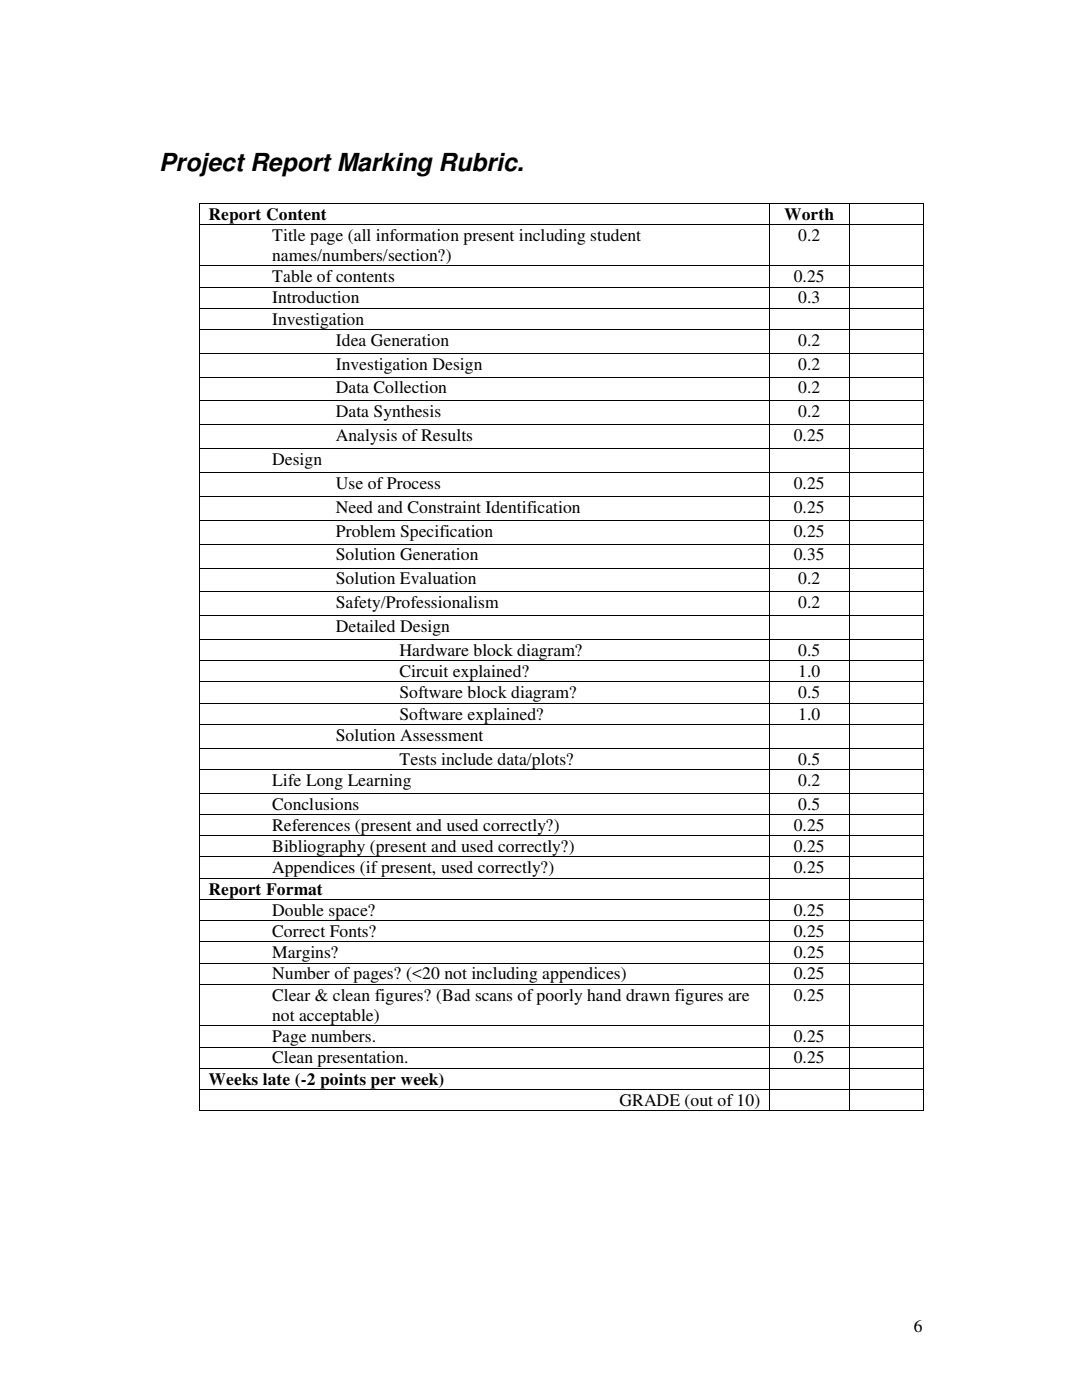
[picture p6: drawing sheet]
<svg xmlns="http://www.w3.org/2000/svg" width="216mm" height="279mm" viewBox="0 0 216 279" stroke-linecap="round" stroke-linejoin="round" font-family="sans-serif">
<defs><g id="words">
<text font-size="5" x="31.7" y="34.2">Project Report Marking Rubric.</text>
<g font-size="3.5">
<text x="41.6" y="43.9">Report Content</text>
<text x="156.5" y="43.9">Worth</text>
<text x="54.3" y="48">Title page (all information present including student</text>
<text x="54.3" y="52.1">names/numbers/section?)</text>
<text x="159.3" y="48">0.2</text>
<text x="54.3" y="56.3">Table of contents</text>
<text x="158.4" y="56.3">0.25</text>
<text x="54.3" y="60.5">Introduction</text>
<text x="54.3" y="64.8">Investigation</text>
<text x="159.3" y="60.5">0.3</text>
<text x="67" y="69">Idea Generation</text>
<text x="159.3" y="69">0.2</text>
<text x="67" y="73.7">Investigation Design</text>
<text x="159.3" y="73.7">0.2</text>
<text x="67" y="78.5">Data Collection</text>
<text x="67" y="83.3">Data Synthesis</text>
<text x="159.3" y="78.5">0.2</text>
<text x="159.3" y="83.3">0.2</text>
<text x="67" y="88.1">Analysis of Results</text>
<text x="158.4" y="88.1">0.25</text>
<text x="54.3" y="92.8">Design</text>
<text x="67" y="97.6">Use of Process</text>
<text x="158.4" y="97.6">0.25</text>
<text x="67" y="102.3">Need and Constraint Identification</text>
<text x="67" y="107.1">Problem Specification</text>
<text x="158.4" y="107.1">0.25</text>
<text x="158.4" y="102.3">0.25</text>
<text x="67" y="111.8">Solution Generation</text>
<text x="158.4" y="111.8">0.35</text>
<text x="67" y="116.6">Solution Evaluation</text>
<text x="159.3" y="116.6">0.2</text>
<text x="67" y="121.4">Safety/Professionalism</text>
<text x="159.3" y="121.4">0.2</text>
<text x="67" y="126.2">Detailed Design</text>
<text x="79.7" y="130.9">Hardware block diagram?</text>
<text x="159.3" y="130.9">0.5</text>
<text x="79.7" y="135.1">Circuit explained?</text>
<text x="159.3" y="135.1">1.0</text>
<text x="79.7" y="139.4">Software block diagram?</text>
<text x="79.7" y="143.6">Software explained?</text>
<text x="159.3" y="143.6">1.0</text>
<text x="159.3" y="139.4">0.5</text>
<text x="67" y="147.8">Solution Assessment</text>
<text x="79.7" y="152.6">Tests include data/plots?</text>
<text x="159.3" y="152.6">0.5</text>
<text x="54.3" y="156.8">Life Long Learning</text>
<text x="54.3" y="161.6">Conclusions</text>
<text x="159.3" y="156.8">0.2</text>
<text x="159.3" y="161.6">0.5</text>
<text x="54.3" y="165.8">References (present and used correctly?)</text>
<text x="158.4" y="165.8">0.25</text>
<text x="54.3" y="170.1">Bibliography (present and used correctly?)</text>
<text x="158.4" y="170.1">0.25</text>
<text x="41.6" y="178.6">Report Format</text>
<text x="54.3" y="174.3">Appendices (if present, used correctly?)</text>
<text x="158.4" y="174.3">0.25</text>
<text x="54.3" y="182.8">Double space?</text>
<text x="158.4" y="182.8">0.25</text>
<text x="54.3" y="187">Correct Fonts?</text>
<text x="54.3" y="191.2">Margins?</text>
<text x="158.4" y="187">0.25</text>
<text x="158.4" y="191.2">0.25</text>
<text x="54.3" y="195.5">Number of pages? (&lt;20 not including appendices)</text>
<text x="158.4" y="195.5">0.25</text>
<text x="54.3" y="199.7">Clear &amp; clean figures? (Bad scans of poorly hand drawn figures are</text>
<text x="54.3" y="203.8">not acceptable)</text>
<text x="158.4" y="199.7">0.25</text>
<text x="54.3" y="208">Page numbers.</text>
<text x="158.4" y="208">0.25</text>
<text x="54.3" y="212.2">Clean presentation.</text>
<text x="158.4" y="212.2">0.25</text>
<text x="41.6" y="216.5">Weeks late (-2 points per week)</text>
<text x="123.6" y="220.7">GRADE (out of 10)</text>
<text x="182.4" y="265.9">6</text>
</g>
</g></defs>
<g fill="#000">
<path d="M39.6 40.4h.2v.2h-.2zM39.6 44.7h.2v.1h-.2zM39.6 53h.2v.1h-.2zM39.6 57.2h.2v.2h-.2zM153.5 40.4h.2v.2h-.2zM153.5 44.7h.2v.1h-.2zM153.5 53h.2v.1h-.2zM153.5 57.2h.2v.2h-.2zM169.3 40.4h.2v.2h-.2zM169.3 44.7h.2v.1h-.2zM169.3 53h.2v.1h-.2zM169.3 57.2h.2v.2h-.2z"/>
<path d="M184.2 40.4h.2v.2h-.2zM184.2 44.7h.2v.1h-.2zM184.2 53h.2v.1h-.2zM184.2 57.2h.2v.2h-.2zM39.6 61.4h.2v.2h-.2zM39.6 65.7h.2v.1h-.2zM39.6 70.4h.2v.2h-.2zM39.6 75.2h.2v.2h-.2zM153.5 61.4h.2v.2h-.2zM153.5 65.7h.2v.1h-.2zM153.5 70.4h.2v.2h-.2zM153.5 75.2h.2v.2h-.2z"/>
<path d="M169.3 61.4h.2v.2h-.2zM169.3 65.7h.2v.1h-.2zM169.3 70.4h.2v.2h-.2zM169.3 75.2h.2v.2h-.2zM184.2 61.4h.2v.2h-.2zM184.2 65.7h.2v.1h-.2zM184.2 70.4h.2v.2h-.2zM184.2 75.2h.2v.2h-.2zM39.6 79.9h.2v.2h-.2zM39.6 84.7h.2v.2h-.2zM39.6 89.5h.2v.1h-.2zM39.6 94.2h.2v.2h-.2z"/>
<path d="M39.6 99h.2v.1h-.2zM153.5 79.9h.2v.2h-.2zM153.5 84.7h.2v.2h-.2zM153.5 89.5h.2v.1h-.2zM153.5 94.2h.2v.2h-.2zM153.5 99h.2v.1h-.2zM169.3 79.9h.2v.2h-.2zM169.3 84.7h.2v.2h-.2zM169.3 89.5h.2v.1h-.2zM169.3 94.2h.2v.2h-.2zM169.3 99h.2v.1h-.2zM184.2 79.9h.2v.2h-.2z"/>
<path d="M184.2 84.7h.2v.2h-.2zM184.2 89.5h.2v.1h-.2zM184.2 94.2h.2v.2h-.2zM184.2 99h.2v.1h-.2zM39.6 103.8h.2v.1h-.2zM39.6 108.5h.2v.2h-.2zM39.6 113.3h.2v.2h-.2zM39.6 118h.2v.2h-.2zM153.5 103.8h.2v.1h-.2zM153.5 108.5h.2v.2h-.2zM153.5 113.3h.2v.2h-.2zM153.5 118h.2v.2h-.2z"/>
<path d="M169.3 103.8h.2v.1h-.2zM169.3 108.5h.2v.2h-.2zM169.3 113.3h.2v.2h-.2zM169.3 118h.2v.2h-.2zM184.2 103.8h.2v.1h-.2zM184.2 108.5h.2v.2h-.2zM184.2 113.3h.2v.2h-.2zM184.2 118h.2v.2h-.2zM39.6 122.8h.2v.2h-.2zM39.6 127.6h.2v.1h-.2zM39.6 131.8h.2v.2h-.2zM39.6 136h.2v.2h-.2z"/>
<path d="M153.5 122.8h.2v.2h-.2zM153.5 127.6h.2v.1h-.2zM153.5 131.8h.2v.2h-.2zM153.5 136h.2v.2h-.2zM169.3 122.8h.2v.2h-.2zM169.3 127.6h.2v.1h-.2zM169.3 131.8h.2v.2h-.2zM169.3 136h.2v.2h-.2zM184.2 122.8h.2v.2h-.2zM184.2 127.6h.2v.1h-.2zM184.2 131.8h.2v.2h-.2zM184.2 136h.2v.2h-.2z"/>
<path d="M39.6 140.3h.2v.1h-.2zM39.6 144.5h.2v.2h-.2zM39.6 149.3h.2v.1h-.2zM39.6 153.5h.2v.2h-.2zM39.6 158.2h.2v.2h-.2zM153.5 140.3h.2v.1h-.2zM153.5 144.5h.2v.2h-.2zM153.5 149.3h.2v.1h-.2zM153.5 153.5h.2v.2h-.2zM153.5 158.2h.2v.2h-.2zM169.3 140.3h.2v.1h-.2zM169.3 144.5h.2v.2h-.2z"/>
<path d="M169.3 149.3h.2v.1h-.2zM169.3 153.5h.2v.2h-.2zM169.3 158.2h.2v.2h-.2zM184.2 140.3h.2v.1h-.2zM184.2 144.5h.2v.2h-.2zM184.2 149.3h.2v.1h-.2zM184.2 153.5h.2v.2h-.2zM184.2 158.2h.2v.2h-.2zM39.6 162.5h.2v.1h-.2zM39.6 166.7h.2v.2h-.2zM39.6 170.9h.2v.2h-.2zM39.6 175.2h.2v.1h-.2z"/>
<path d="M39.6 179.4h.2v.2h-.2zM153.5 162.5h.2v.1h-.2zM153.5 166.7h.2v.2h-.2zM153.5 170.9h.2v.2h-.2zM153.5 175.2h.2v.1h-.2zM153.5 179.4h.2v.2h-.2zM169.3 162.5h.2v.1h-.2zM169.3 166.7h.2v.2h-.2zM169.3 170.9h.2v.2h-.2zM169.3 175.2h.2v.1h-.2zM169.3 179.4h.2v.2h-.2zM184.2 162.5h.2v.1h-.2z"/>
<path d="M184.2 166.7h.2v.2h-.2zM184.2 170.9h.2v.2h-.2zM184.2 175.2h.2v.1h-.2zM184.2 179.4h.2v.2h-.2zM39.6 183.6h.2v.2h-.2zM39.6 187.9h.2v.1h-.2zM39.6 192.1h.2v.2h-.2zM39.6 196.3h.2v.2h-.2zM153.5 183.6h.2v.2h-.2zM153.5 187.9h.2v.1h-.2zM153.5 192.1h.2v.2h-.2zM153.5 196.3h.2v.2h-.2z"/>
<path d="M169.3 183.6h.2v.2h-.2zM169.3 187.9h.2v.1h-.2zM169.3 192.1h.2v.2h-.2zM169.3 196.3h.2v.2h-.2zM184.2 183.6h.2v.2h-.2zM184.2 187.9h.2v.1h-.2zM184.2 192.1h.2v.2h-.2zM184.2 196.3h.2v.2h-.2zM39.6 204.6h.2v.2h-.2zM39.6 208.9h.2v.1h-.2zM39.6 213.1h.2v.2h-.2zM39.6 217.3h.2v.2h-.2z"/>
<path d="M153.5 204.6h.2v.2h-.2zM153.5 208.9h.2v.1h-.2zM153.5 213.1h.2v.2h-.2zM153.5 217.3h.2v.2h-.2zM169.3 204.6h.2v.2h-.2zM169.3 208.9h.2v.1h-.2zM169.3 213.1h.2v.2h-.2zM169.3 217.3h.2v.2h-.2zM184.2 204.6h.2v.2h-.2zM184.2 208.9h.2v.1h-.2zM184.2 213.1h.2v.2h-.2zM184.2 217.3h.2v.2h-.2z"/>
<path d="M39.6 221.6h.2v.1h-.2zM153.5 221.6h.2v.1h-.2zM169.3 221.6h.2v.1h-.2zM184.2 221.6h.2v.1h-.2z"/>
</g>
<g fill="none" stroke="#000" stroke-width=".2">
<path d="M39.7 40.6v4.1M39.7 44.8v8.2M39.7 53.1v4.1M39.7 57.4v4M39.8 40.5h113.7M39.8 44.7h113.7M39.8 53h113.7M39.8 57.3h113.7M153.6 40.6v4.1M153.6 44.8v8.2M153.6 53.1v4.1M153.6 57.4v4"/>
<path d="M153.7 40.5h15.6M153.7 44.7h15.6M153.7 53h15.6M153.7 57.3h15.6M169.4 40.6v4.1M169.4 44.8v8.2M169.4 53.1v4.1M169.4 57.4v4M169.5 40.5h14.7M169.5 44.7h14.7M169.5 53h14.7M169.5 57.3h14.7"/>
<path d="M184.3 40.6v4.1M184.3 44.8v8.2M184.3 53.1v4.1M184.3 57.4v4M39.7 61.6v4.1M39.7 65.8v4.6M39.7 70.6v4.6M39.7 75.4v4.5M39.8 61.5h113.7M39.8 65.7h113.7M39.8 70.5h113.7M39.8 75.3h113.7"/>
<path d="M153.6 61.6v4.1M153.6 65.8v4.6M153.6 70.6v4.6M153.6 75.4v4.5M153.7 61.5h15.6M153.7 65.7h15.6M153.7 70.5h15.6M153.7 75.3h15.6M169.4 61.6v4.1M169.4 65.8v4.6M169.4 70.6v4.6M169.4 75.4v4.5"/>
<path d="M169.5 61.5h14.7M169.5 65.7h14.7M169.5 70.5h14.7M169.5 75.3h14.7M184.3 61.6v4.1M184.3 65.8v4.6M184.3 70.6v4.6M184.3 75.4v4.5M39.7 80.1v4.6M39.7 84.9v4.6M39.7 89.6v4.6M39.7 94.4v4.6"/>
<path d="M39.7 99.1v4.7M39.8 80h113.7M39.8 84.8h113.7M39.8 89.5h113.7M39.8 94.3h113.7M39.8 99.1h113.7M153.6 80.1v4.6M153.6 84.9v4.6M153.6 89.6v4.6M153.6 94.4v4.6M153.6 99.1v4.7M153.7 80h15.6"/>
<path d="M153.7 84.8h15.6M153.7 89.5h15.6M153.7 94.3h15.6M153.7 99.1h15.6M169.4 80.1v4.6M169.4 84.9v4.6M169.4 89.6v4.6M169.4 94.4v4.6M169.4 99.1v4.7M169.5 80h14.7M169.5 84.8h14.7M169.5 89.5h14.7"/>
<path d="M169.5 94.3h14.7M169.5 99.1h14.7M184.3 80.1v4.6M184.3 84.9v4.6M184.3 89.6v4.6M184.3 94.4v4.6M184.3 99.1v4.7M39.7 103.9v4.6M39.7 108.7v4.6M39.7 113.5v4.5M39.7 118.2v4.6M39.8 103.8h113.7"/>
<path d="M39.8 108.6h113.7M39.8 113.4h113.7M39.8 118.1h113.7M153.6 103.9v4.6M153.6 108.7v4.6M153.6 113.5v4.5M153.6 118.2v4.6M153.7 103.8h15.6M153.7 108.6h15.6M153.7 113.4h15.6M153.7 118.1h15.6M169.4 103.9v4.6"/>
<path d="M169.4 108.7v4.6M169.4 113.5v4.5M169.4 118.2v4.6M169.5 103.8h14.7M169.5 108.6h14.7M169.5 113.4h14.7M169.5 118.1h14.7M184.3 103.9v4.6M184.3 108.7v4.6M184.3 113.5v4.5M184.3 118.2v4.6M39.7 123v4.6"/>
<path d="M39.7 127.7v4.1M39.7 132v4M39.7 136.2v4.1M39.8 122.9h113.7M39.8 127.6h113.7M39.8 131.9h113.7M39.8 136.1h113.7M153.6 123v4.6M153.6 127.7v4.1M153.6 132v4M153.6 136.2v4.1M153.7 122.9h15.6"/>
<path d="M153.7 127.6h15.6M153.7 131.9h15.6M153.7 136.1h15.6M169.4 123v4.6M169.4 127.7v4.1M169.4 132v4M169.4 136.2v4.1M169.5 122.9h14.7M169.5 127.6h14.7M169.5 131.9h14.7M169.5 136.1h14.7M184.3 123v4.6"/>
<path d="M184.3 127.7v4.1M184.3 132v4M184.3 136.2v4.1M39.7 140.4v4.1M39.7 144.7v4.6M39.7 149.4v4.1M39.7 153.7v4.5M39.7 158.4v4.1M39.8 140.3h113.7M39.8 144.6h113.7M39.8 149.4h113.7M39.8 153.6h113.7"/>
<path d="M39.8 158.3h113.7M153.6 140.4v4.1M153.6 144.7v4.6M153.6 149.4v4.1M153.6 153.7v4.5M153.6 158.4v4.1M153.7 140.3h15.6M153.7 144.6h15.6M153.7 149.4h15.6M153.7 153.6h15.6M153.7 158.3h15.6M169.4 140.4v4.1"/>
<path d="M169.4 144.7v4.6M169.4 149.4v4.1M169.4 153.7v4.5M169.4 158.4v4.1M169.5 140.3h14.7M169.5 144.6h14.7M169.5 149.4h14.7M169.5 153.6h14.7M169.5 158.3h14.7M184.3 140.4v4.1M184.3 144.7v4.6M184.3 149.4v4.1"/>
<path d="M184.3 153.7v4.5M184.3 158.4v4.1M39.7 162.6v4.1M39.7 166.9v4M39.7 171.1v4.1M39.7 175.3v4.1M39.7 179.6v4M39.8 162.6h113.7M39.8 166.8h113.7M39.8 171h113.7M39.8 175.3h113.7M39.8 179.5h113.7"/>
<path d="M153.6 162.6v4.1M153.6 166.9v4M153.6 171.1v4.1M153.6 175.3v4.1M153.6 179.6v4M153.7 162.6h15.6M153.7 166.8h15.6M153.7 171h15.6M153.7 175.3h15.6M153.7 179.5h15.6M169.4 162.6v4.1M169.4 166.9v4"/>
<path d="M169.4 171.1v4.1M169.4 175.3v4.1M169.4 179.6v4M169.5 162.6h14.7M169.5 166.8h14.7M169.5 171h14.7M169.5 175.3h14.7M169.5 179.5h14.7M184.3 162.6v4.1M184.3 166.9v4M184.3 171.1v4.1M184.3 175.3v4.1"/>
<path d="M184.3 179.6v4M39.7 183.8v4.1M39.7 188v4.1M39.7 192.3v4M39.7 196.5v8.1M39.8 183.7h113.7M39.8 188h113.7M39.8 192.2h113.7M39.8 196.4h113.7M153.6 183.8v4.1M153.6 188v4.1M153.6 192.3v4"/>
<path d="M153.6 196.5v8.1M153.7 183.7h15.6M153.7 188h15.6M153.7 192.2h15.6M153.7 196.4h15.6M169.4 183.8v4.1M169.4 188v4.1M169.4 192.3v4M169.4 196.5v8.1M169.5 183.7h14.7M169.5 188h14.7M169.5 192.2h14.7"/>
<path d="M169.5 196.4h14.7M184.3 183.8v4.1M184.3 188v4.1M184.3 192.3v4M184.3 196.5v8.1M39.7 204.8v4.1M39.7 209v4.1M39.7 213.3v4M39.7 217.5v4.1M39.8 204.7h113.7M39.8 209h113.7M39.8 213.2h113.7"/>
<path d="M39.8 217.4h113.7M153.6 204.8v4.1M153.6 209v4.1M153.6 213.3v4M153.6 217.5v4.1M153.7 204.7h15.6M153.7 209h15.6M153.7 213.2h15.6M153.7 217.4h15.6M169.4 204.8v4.1M169.4 209v4.1M169.4 213.3v4"/>
<path d="M169.4 217.5v4.1M169.5 204.7h14.7M169.5 209h14.7M169.5 213.2h14.7M169.5 217.4h14.7M184.3 204.8v4.1M184.3 209v4.1M184.3 213.3v4M184.3 217.5v4.1M39.8 221.7h113.7M153.7 221.7h15.6M169.5 221.7h14.7"/>
</g>
<use href="#words"/>
</svg>
